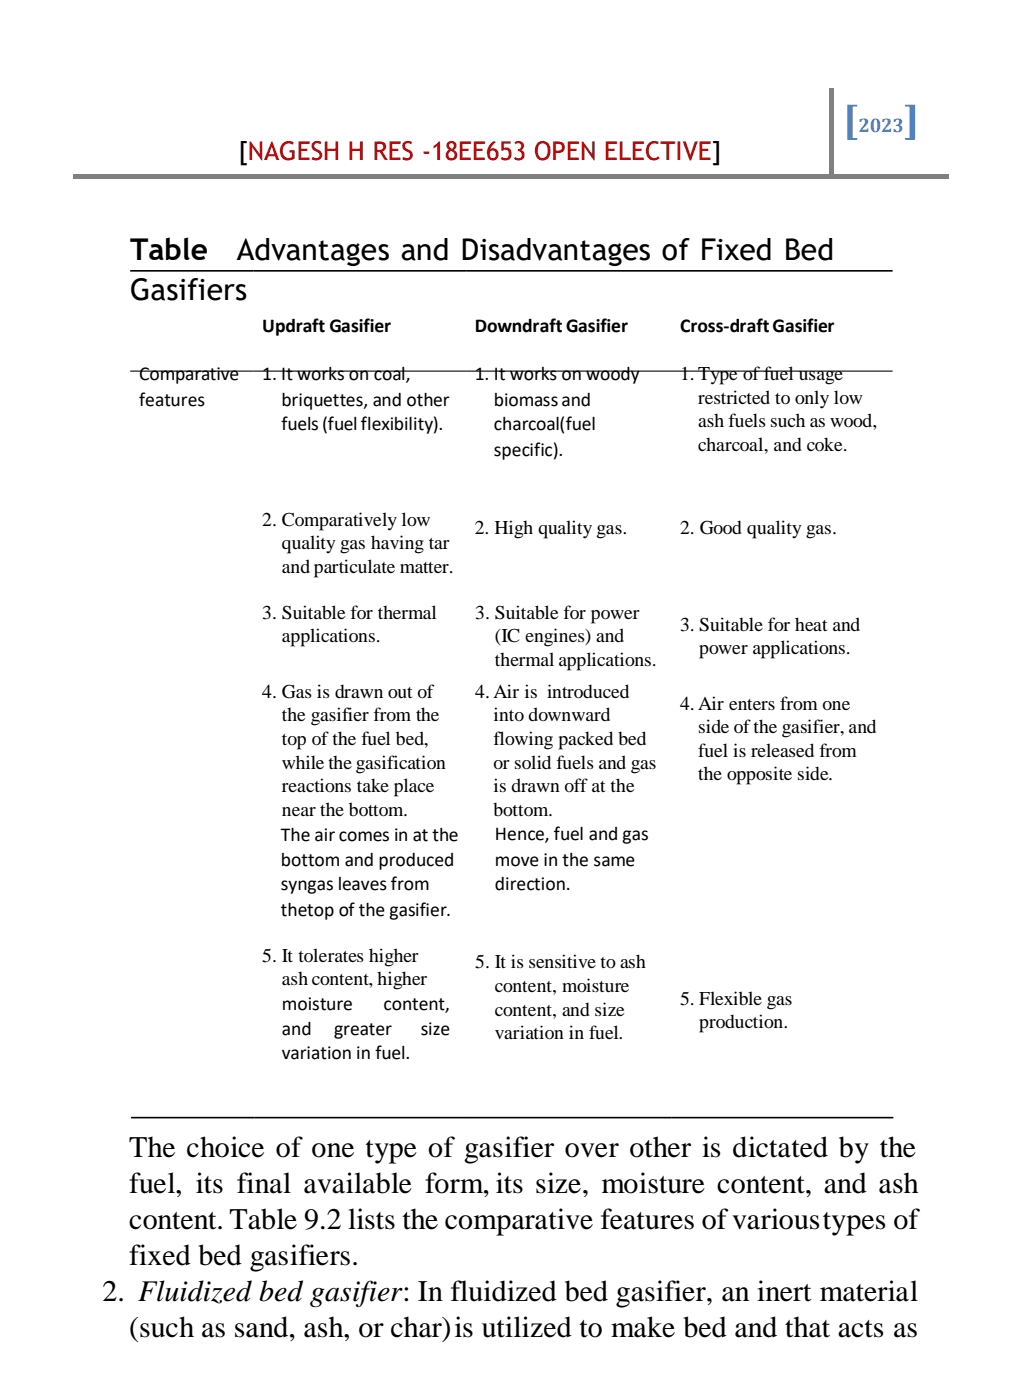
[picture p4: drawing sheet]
<svg xmlns="http://www.w3.org/2000/svg" width="165mm" height="229mm" viewBox="0 0 165 229" stroke-linecap="round" stroke-linejoin="round" font-family="sans-serif">
<defs><g id="words">
<g font-size="6.3" fill="#4f81bd">
<text x="138.2" y="21.7">[</text>
<text x="148.2" y="21.7">]</text>
</g>
<g font-size="4.9">
<text x="21.3" y="42.6">Table</text>
<text x="38.8" y="42.6">Advantages and Disadvantages of Fixed Bed</text>
<text x="21.3" y="49.2">Gasifiers</text>
<text x="21.2" y="189.6">The choice of one type of gasifier over other is dictated by the</text>
<text x="21.2" y="195.6">fuel, its final available form, its size, moisture content, and ash</text>
<text x="21.2" y="201.5">content. Table 9.2 lists the comparative features ofvarioustypes of</text>
<text x="21.2" y="207.3">fixed bed gasifiers.</text>
<text x="16.8" y="213.3">2. Fluidized bed gasifier: In fluidized bed gasifier, an inert material</text>
<text x="21.2" y="219.2">(such as sand, ash, or char)is utilized to make bed and that acts as</text>
</g>
<text font-size="4.2" x="39" y="26.3">[NAGESH H RES -18EE653 OPEN ELECTIVE]</text>
<text font-size="3.2" fill="#4f81bd" x="140.6" y="21.7">2023</text>
<g font-size="3.2">
<text x="43" y="54.5">Updraft Gasifier</text>
<text x="77.8" y="54.5">Downdraft Gasifier</text>
<text x="111.4" y="54.5">Cross-draftGasifier</text>
<text x="22.8" y="62.3">Comparative</text>
<text x="43" y="62.3">1. It works on coal,</text>
<text x="77.8" y="62.3">1. It works on woody</text>
<text x="111.4" y="62.3">1. Type of fuel usage</text>
<text x="22.8" y="66.5">features</text>
<text x="46.1" y="66.5">briquettes, and other</text>
<text x="46.1" y="70.6">fuels(fuelflexibility).</text>
<text x="80.9" y="66.5">biomassand</text>
<text x="80.9" y="70.6">charcoal(fuel</text>
<text x="114.4" y="66.1">restricted to only low</text>
<text x="114.4" y="70">ash fuels such as wood,</text>
<text x="80.9" y="74.7">specific).</text>
<text x="114.4" y="73.9">charcoal, and coke.</text>
<text x="43" y="86.1">2. Comparatively low</text>
<text x="46.2" y="90">quality gas having tar</text>
<text x="77.8" y="87.6">2. High quality gas.</text>
<text x="111.4" y="87.6">2. Good quality gas.</text>
<text x="46.2" y="93.8">and particulate matter.</text>
<text x="43" y="101.4">3. Suitable for thermal</text>
<text x="77.9" y="101.4">3. Suitable for power</text>
<text x="46.2" y="105.2">applications.</text>
<text x="81.1" y="105.2">(IC engines) and</text>
<text x="111.4" y="103.3">3. Suitable for heat and</text>
<text x="114.5" y="107.1">power applications.</text>
<text x="81.1" y="109.1">thermal applications.</text>
<text x="43" y="114.4">4. Gas is drawn out of</text>
<text x="46.2" y="118.2">the gasifier from the</text>
<text x="77.9" y="114.4">4. Air is introduced</text>
<text x="80.8" y="118.2">into downward</text>
<text x="111.4" y="116.4">4. Air enters from one</text>
<text x="46.2" y="122.1">top of the fuel bed,</text>
<text x="80.8" y="122.1">flowing packed bed</text>
<text x="114.4" y="120.2">side ofthe gasifier, and</text>
<text x="114.4" y="124.1">fuel is released from</text>
<text x="46.2" y="126">while the gasification</text>
<text x="46.2" y="129.8">reactions take place</text>
<text x="80.8" y="126">or solid fuels and gas</text>
<text x="80.8" y="129.8">is drawn off at the</text>
<text x="114.4" y="127.9">the opposite side.</text>
<text x="46" y="137.8">The air comes in at the</text>
<text x="46.2" y="133.7">near the bottom.</text>
<text x="80.8" y="133.7">bottom.</text>
<text x="81.1" y="137.7">Hence, fuel and gas</text>
<text x="46" y="141.9">bottom and produced</text>
<text x="81.1" y="141.9">move in the same</text>
<text x="46" y="145.9">syngas leaves from</text>
<text x="81.1" y="145.9">direction.</text>
<text x="46" y="150.1">thetop of the gasifier.</text>
<text x="43" y="157.6">5. It tolerates higher</text>
<text x="46.2" y="161.4">ash content, higher</text>
<text x="77.9" y="158.7">5. It is sensitive to ash</text>
<text x="46.2" y="165.5">moisture</text>
<text x="62.8" y="165.5">content,</text>
<text x="81.1" y="162.6">content, moisture</text>
<text x="81.1" y="166.5">content, and size</text>
<text x="111.4" y="164.7">5. Flexible gas</text>
<text x="46.2" y="169.6">and</text>
<text x="46.2" y="173.6">variation in fuel.</text>
<text x="54.7" y="169.6">greater</text>
<text x="68.9" y="169.6">size</text>
<text x="81.1" y="170.3">variation in fuel.</text>
<text x="114.5" y="168.6">production.</text>
</g>
</g></defs>
<g fill="#808080">
<path d="M135.8 14.4h.7v1.3h-.7z" fill-rule="evenodd"/>
<path d="M12.1 28.6h123.7v.8h-123.7z" fill-rule="evenodd"/>
<path d="M135.8 15.7h.7v12.9h-.7z" fill-rule="evenodd"/>
<path d="M135.8 28.6h.7v.8h-.7z" fill-rule="evenodd"/>
<path d="M136.5 28.6h18.9v.8h-18.9z" fill-rule="evenodd"/>
</g>
<path d="M21.3 44.4h124.9M21.5 183.2h124.8" fill="none" stroke="#000" stroke-width=".26"/>
<path d="M21.3 60.8h124.9" fill="none" stroke="#000" stroke-width=".18"/>
<use href="#words"/>
</svg>
